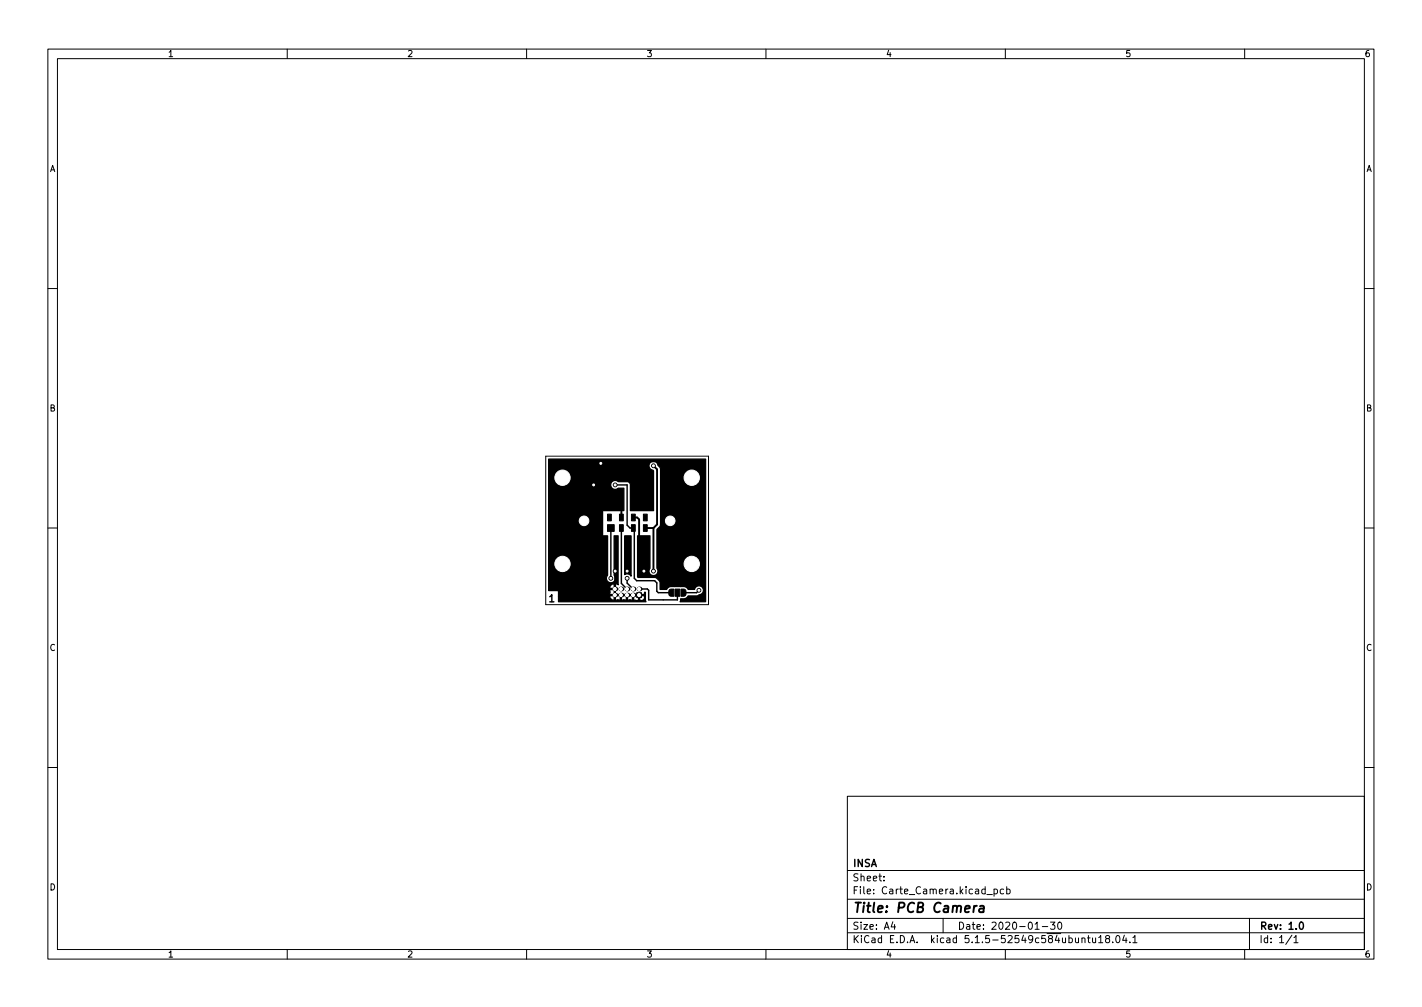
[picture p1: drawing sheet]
<svg xmlns="http://www.w3.org/2000/svg" width="297mm" height="210mm" viewBox="0 0 297 210" stroke-linecap="round" stroke-linejoin="round" font-family="sans-serif">
<defs><g id="words">
<text font-size="2.8" x="178" y="190.6">Title: PCB Camera</text>
<g font-size="2.1">
<text x="114.7" y="125.7">1</text>
<text x="178" y="184">Sheet:</text>
<text x="178" y="181">INSA</text>
<text x="178" y="186.7">File: Carte_Camera.kicad_pcb</text>
<text x="178" y="196.9">KiCad E.D.A. kicad 5.1.5-52549c584ubuntu18.04.1</text>
<text x="178" y="194.1">Size: A4</text>
<text x="200" y="194.1">Date: 2020-01-30</text>
<text x="263" y="194.1">Rev: 1.0</text>
<text x="263" y="196.9">Id: 1/1</text>
</g>
<g font-size="1.8">
<text x="35" y="11.9">1</text>
<text x="85" y="11.9">2</text>
<text x="135" y="11.9">3</text>
<text x="185" y="11.9">4</text>
<text x="235" y="11.9">5</text>
<text x="285" y="11.9">6</text>
<text x="10.3" y="35.9">A</text>
<text x="285.3" y="35.9">A</text>
<text x="10.3" y="85.9">B</text>
<text x="285.3" y="85.9">B</text>
<text x="10.3" y="135.9">C</text>
<text x="285.3" y="135.9">C</text>
<text x="10.3" y="185.9">D</text>
<text x="285.3" y="185.9">D</text>
<text x="35" y="199.9">1</text>
<text x="85" y="199.9">2</text>
<text x="135" y="199.9">3</text>
<text x="185" y="199.9">4</text>
<text x="235" y="199.9">5</text>
<text x="285" y="199.9">6</text>
</g>
</g></defs>
<g fill="none" stroke="#000" stroke-width=".21">
<path d="M10 10.2h277v190.1h-277zM12 12.2h273v186.1h-273zM60 10.2v2M110 10.2v2M160 10.2v2M210 10.2v2M260 10.2v2M10 60.2h2M285 60.2h2M114 95.2h34v31h-34zM10 110.2h2M285 110.2h2"/>
<path d="M10 160.2h2M177 166.3h108v32h-108zM285 160.2h2M60 198.3v2M110 198.3v2M160 198.3v2M177 194.8h108M177 191.8h108M177 187.8h108M177 181.8h108M184.6 183.8v.1M184.6 183v.1"/>
<path d="M186.5 192.5l-.4 1h1M186.9 193v1M197 191.8v3M206.1 186.8h1.2M207.6 185.7l.5-.1 .3 .3-.2 .7h-.6M207.6 185.6v1.5M209.6 185.7l-.4-.1-.3 .3 .2 .7h.5M210 198.3v2M210.3 185.7l.4-.1 .3 .3-.1 .7h-.6M210.3 185.1v1.5M216.2 194h.9M217.7 193.5h1.2"/>
<path d="M219.4 192.5h1l-.5 .6 .4 .1v.7l-.2 .1-.7-.1M221.1 192.6l.2-.1a.8 .8 0 0 1 .5 .8 .8 .8 0 0 1-.5 .7 1 1 0 0 1-.2-1.4zM226 196l.2-.2 .4 .1v.9M227.1 195.8h.6M227.4 195.3v1.3l.3 .2M228.2 195.8l.1 1h.3l.3-.1M228.9 195.8v1M229.5 195.8l.4-.5v1.5M229.5 196.8h.9M231.2 196l-.3-.3 .1-.2 .2-.2 .4 .1 .2 .2-.1 .2-.6 .2-.2 .3v.2l.3 .3h.3l.3-.3-.1-.4-.2-.1M232.4 196.7v.1M233.3 195.4l.1-.1a.8 .8 0 0 1 .6 .8 .8 .8 0 0 1-.6 .7 1 1 0 0 1-.1-1.4z"/>
<path d="M234.9 195.3l-.4 1h.9M235.2 195.8v1M236 196.7v.1M236.6 195.8l.5-.5v1.5M236.6 196.8h.9M260 198.3v2M261 191.8v6.5M269.9 195.3l-1.3 1.9M270.3 195.8l.4-.5v1.5M270.3 196.8h.8"/>
</g>
<path d="M122.5 108.2l-.5 .5M127.6 110.2v10.5M128.5 101.2h2.5v8.4l.6 .6h.7l.2 .2v10.3l.5 .5h3.8l.4 .5v1.7l.3 .3h2.7M129.8 110.2v11.6l1.2 1.2M128.2 123.2l.2-.2v1.2h5.1M131 120.7v1l1.2 1.3M133.5 123h1.7l.3 .2v2h6v-1.5M146 123.2l-.5 .5h-2.7M271.6 192.6l.2-.1a.8 .8 0 0 1 .5 .8 .8 .8 0 0 1-.5 .7 1 1 0 0 1-.2-1.4z" fill="none" stroke="#000" stroke-width=".3"/>
<path d="M125.5 96.7h-7l-1 1v24l1.2 1.3h9.7l.1-3.8M136.5 97.2l.7 .8v11.5l-.7 .7M144.5 99.7h-4l-.5 .5v19l-1 1h-3.5l-2-2v-9.8l-.4-.4h-.8M117.5 108.7h4.5M124 101.2v.6h2.6l3.2 3.2v3M134.8 110.2h1.7M136.5 110.2v9M140 117.7h4.5M203.5 189.1l-.2 1.4M204.1 189.1l-.4 .1-.3 .3M204.7 189.2h.8l-.1 1.3M205.5 189.6l-.7 .1a.4 .4 0 0 0-.3 .3 .4 .4 0 0 0 .3 .5l.6-.1" fill="none" stroke="#000" stroke-width=".4"/>
<g fill="#000" stroke="#000" stroke-width=".21">
<path d="M126.9 107.3h.8v1.4h-.8zM126.9 109.5h1.4v1.4h-1.4zM129.4 107.3h.8v1.4h-.8zM129.4 109.5h.8v1.4h-.8zM131.9 107.3h.8v1.4h-.8zM131.9 109.5h.8v1.4h-.8zM134.4 107.3h.8v1.4h-.8zM134.4 109.5h.8v1.4h-.8zM133 123.7h1v1h-1zM139.8 123.2l1-.2v1.5h-.7l-.3-.2-.1-.8zM141 123h1v1.5h-1zM142.2 123h.7l.3 .2 .1 .9-.2 .3-.9 .1z"/>
<circle cx="117.5" cy="99.7" r="1.8"/>
<circle cx="125.5" cy="96.7" r=".4"/>
<circle cx="136.5" cy="97.2" r=".4"/>
<circle cx="144.5" cy="99.7" r="1.8"/>
<circle cx="117.5" cy="117.7" r="1.8"/>
<circle cx="122" cy="108.7" r="1.2"/>
<circle cx="124" cy="101.2" r=".4"/>
<circle cx="128.5" cy="119.2" r=".4"/>
<circle cx="128.5" cy="101.2" r=".4"/>
<circle cx="131" cy="119.2" r=".4"/>
<circle cx="134.5" cy="119.2" r=".4"/>
<circle cx="136.5" cy="119.2" r=".4"/>
<circle cx="140" cy="108.7" r="1.2"/>
<circle cx="144.5" cy="117.7" r="1.8"/>
<circle cx="127.6" cy="120.7" r=".4"/>
<circle cx="131" cy="120.7" r=".4"/>
<circle cx="146" cy="123.2" r=".4"/>
</g>
<g fill="#000">
<circle cx="128.4" cy="123" r=".5"/>
<circle cx="128.4" cy="124.2" r=".5"/>
<circle cx="129.7" cy="124.2" r=".5"/>
<circle cx="129.7" cy="123" r=".5"/>
<circle cx="131" cy="124.2" r=".5"/>
<circle cx="131" cy="123" r=".5"/>
<circle cx="132.2" cy="123" r=".5"/>
<circle cx="132.2" cy="124.2" r=".5"/>
<circle cx="133.5" cy="123" r=".5"/>
</g>
<path d="M125.5 96.7l.4-.4h17.7l.9 .9v2.5" fill="none" stroke="#000" stroke-width=".35"/>
<path d="M130.5 111.9h1.3v8.4a.92 .92 0 0 0-1.3-.3zM114.6 95.9h32.8v29.7h-5.4l.2-.6h.9l.6-.6h1.8l.5-.2a.94 .94 0 0 0 .9-.8 .94 .94 0 0 0-.7-1 .94 .94 0 0 0-1.1 .7h-1.4l-.4-.5-.5-.1h-2.8l-.4 .2-.3 .4h-1.4l-.1-1.7-.7-.7-3.8-.1-.1-8.7h2.6v6.8a.93 .93 0 0 0 .1 1.2 .93 .93 0 0 0 1.2 0 .93 .93 0 0 0 .1-1.2v-8.2l.7-.6 .1-.4v-11.5l-.6-1a.93 .93 0 0 0-1.6-.3 .93 .93 0 0 0 .6 1.5l.1 .1v8.3h-4.8v-5.4a.68 .68 0 0 0-.7-.6l-1.9-.1a.93 .93 0 0 0-1.3 .1 .93 .93 0 0 0 0 1.3 .93 .93 0 0 0 1.3 0h1.2v4.7l-4.4 .1v5.1l1 .1v8.2a.93 .93 0 0 0 0 1.3 .93 .93 0 0 0 1.4 0 .93 .93 0 0 0 0-1.3v-8.2h.8l.1 10.2-.5-.2-.2 .1v2.1h6l.1-.4h.2v1.5l.2 .4h-18.3v-1h10.6l.4 .5 .4 .2 .2-.1v-.8h.2v.8l.2 .1 .4-.1 .3 .1 .2-.1v-.8h.2v.8l.2 .1 .3-.1 .4 .1 .1-.1v-.8h.3v.8l.2 .1 .3-.1 .3 .1 .2-.1v-.8h.3v.8l.6 .2 .4-.2v-.8h.2v.8l.2 .2a.64 .64 0 0 0 .7-.3 .64 .64 0 0 0 0-.7h-7l-.2 .2h-10.6v-1.3h-2.1h12.7l.2 .3-.2 .3 .2 .2h.8v-1h-.8l-.2 .2h-12.7v-.6h12.7l.2 .2h.8v-.9l-.2-.1-.4 .2-.4 .6h-12.7z" fill="#000" stroke="#000" stroke-width=".25"/>
<g fill="#fff" stroke="#fff" stroke-width=".21">
<circle cx="136.5" cy="97.2" r=".2"/>
<circle cx="136.5" cy="119.2" r=".2"/>
<circle cx="131" cy="119.2" r=".2"/>
<circle cx="128.5" cy="119.2" r=".2"/>
<circle cx="117.5" cy="117.7" r="1.6"/>
<circle cx="144.5" cy="117.7" r="1.6"/>
<circle cx="144.5" cy="99.7" r="1.6"/>
<circle cx="117.5" cy="99.7" r="1.6"/>
<circle cx="122" cy="108.7" r="1"/>
<circle cx="140" cy="108.7" r="1"/>
<circle cx="125.5" cy="96.7" r=".2"/>
<circle cx="134.5" cy="119.2" r=".2"/>
<circle cx="124" cy="101.2" r=".2"/>
<circle cx="127.6" cy="120.7" r=".2"/>
<circle cx="131" cy="120.7" r=".2"/>
<circle cx="146" cy="123.2" r=".2"/>
<circle cx="128.5" cy="101.2" r=".2"/>
<circle cx="133.5" cy="124.2" r=".33"/>
<circle cx="133.5" cy="123" r=".33"/>
<circle cx="132.2" cy="124.2" r=".33"/>
<circle cx="132.2" cy="123" r=".33"/>
<circle cx="131" cy="124.2" r=".33"/>
<circle cx="131" cy="123" r=".33"/>
<circle cx="129.7" cy="124.2" r=".33"/>
<circle cx="129.7" cy="123" r=".33"/>
<circle cx="128.4" cy="124.2" r=".33"/>
<circle cx="128.4" cy="123" r=".33"/>
</g>
<use href="#words"/>
</svg>
